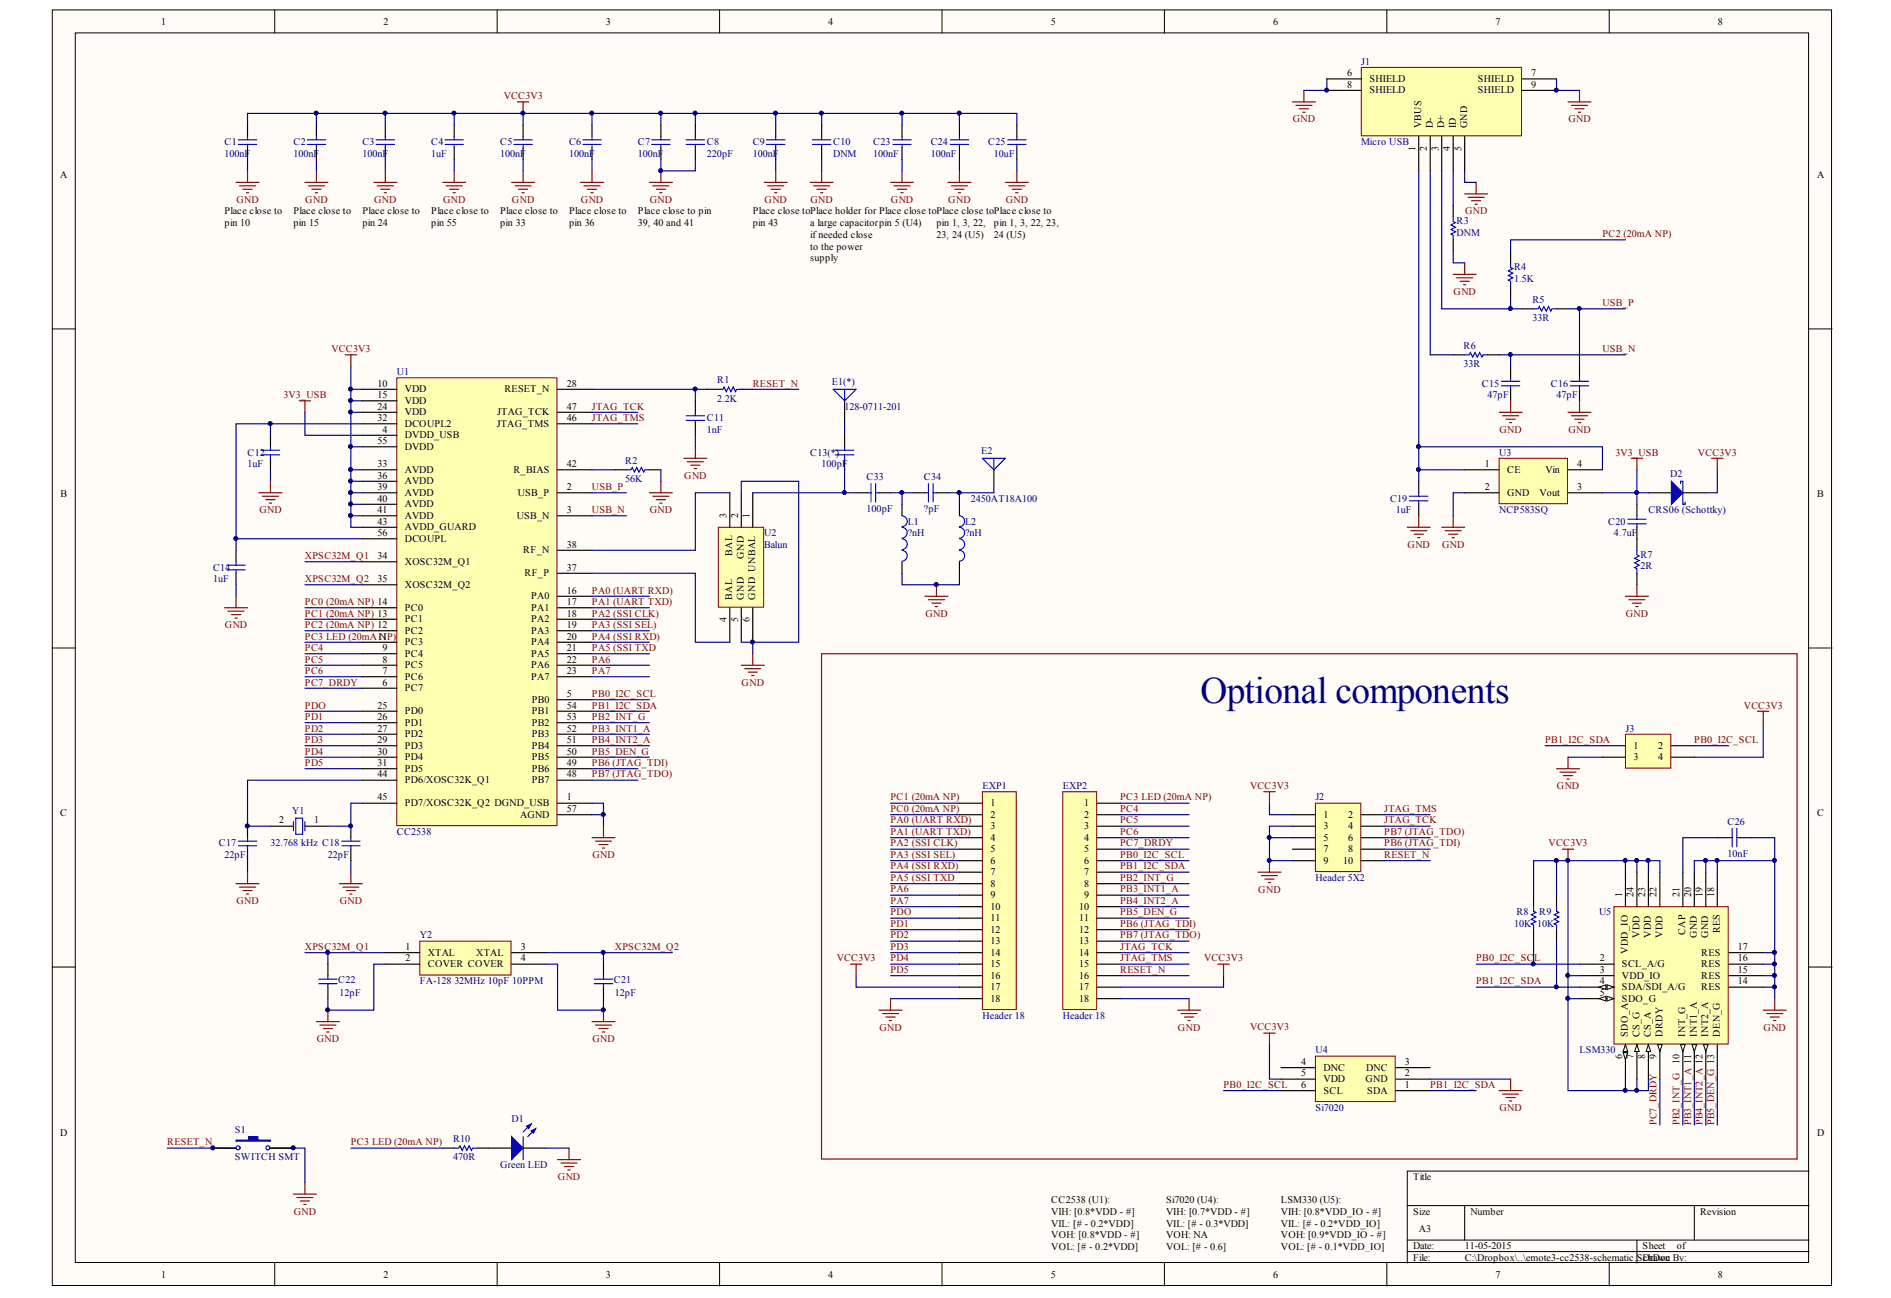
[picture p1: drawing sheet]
<svg xmlns="http://www.w3.org/2000/svg" width="287mm" height="197mm" viewBox="0 0 287 197" stroke-linecap="round" stroke-linejoin="round" font-family="sans-serif">
<defs><g id="words">
<text font-size="5.7" fill="#000080" x="182.1" y="106.7">Optional components</text>
<g font-size="1.5">
<text x="24.4" y="3.7">1</text>
<text x="58.2" y="3.7">2</text>
<text x="91.9" y="3.7">3</text>
<text x="125.6" y="3.7">4</text>
<text x="159.4" y="3.7">5</text>
<text x="193.1" y="3.7">6</text>
<text x="226.8" y="3.7">7</text>
<text x="260.6" y="3.7">8</text>
<text x="204.3" y="11.6">6</text>
<text x="232.2" y="11.6">7</text>
<text x="204.3" y="13.3">8</text>
<text x="207.7" y="12.4">SHIELD</text>
<text x="207.7" y="14.2">SHIELD</text>
<text x="224.2" y="12.4">SHIELD</text>
<text x="224.2" y="14.2">SHIELD</text>
<text x="232.2" y="13.3">9</text>
<text x="214.7" y="22.8" transform="rotate(-90 214.7 22.8)">1</text>
<text x="215.6" y="19.5" transform="rotate(-90 215.6 19.5)">VBUS</text>
<text x="216.4" y="22.8" transform="rotate(-90 216.4 22.8)">2</text>
<text x="217.3" y="19.5" transform="rotate(-90 217.3 19.5)">D-</text>
<text x="218.2" y="22.8" transform="rotate(-90 218.2 22.8)">3</text>
<text x="219" y="19.5" transform="rotate(-90 219 19.5)">D+</text>
<text x="219.9" y="22.8" transform="rotate(-90 219.9 22.8)">4</text>
<text x="220.8" y="19.5" transform="rotate(-90 220.8 19.5)">ID</text>
<text x="221.7" y="22.8" transform="rotate(-90 221.7 22.8)">5</text>
<text x="222.5" y="19.5" transform="rotate(-90 222.5 19.5)">GND</text>
<text x="9.1" y="27.1">A</text>
<text x="275.6" y="27.1">A</text>
<text x="34.1" y="32.5">Place close to</text>
<text x="34.1" y="34.3">pin 10</text>
<text x="44.5" y="32.5">Place close to</text>
<text x="44.5" y="34.3">pin 15</text>
<text x="55" y="32.5">Place close to</text>
<text x="55" y="34.3">pin 24</text>
<text x="65.4" y="32.5">Place close to</text>
<text x="65.4" y="34.3">pin 55</text>
<text x="75.9" y="32.5">Place close to</text>
<text x="75.9" y="34.3">pin 33</text>
<text x="86.3" y="32.5">Place close to</text>
<text x="86.3" y="34.3">pin 36</text>
<text x="96.8" y="32.5">Place close to pin</text>
<text x="96.8" y="34.3">39, 40 and 41</text>
<text x="114.2" y="32.5">Place close toPlace holder for Place close toPlace close toPlace close to</text>
<text x="114.2" y="34.3">pin 43</text>
<text x="122.9" y="34.3">a large capacitorpin 5 (U4)</text>
<text x="142" y="34.3">pin 1, 3, 22,</text>
<text x="150.7" y="34.3">pin 1, 3, 22, 23,</text>
<text x="122.9" y="36.1">if needed close</text>
<text x="122.9" y="37.8">to the power</text>
<text x="122.9" y="39.6">supply</text>
<text x="142" y="36.1">23, 24 (U5)</text>
<text x="150.7" y="36.1">24 (U5)</text>
<text x="57.3" y="58.6">10</text>
<text x="61.4" y="59.5">VDD</text>
<text x="76.5" y="59.5">RESET_N</text>
<text x="86" y="58.6">28</text>
<text x="57.3" y="60.4">15</text>
<text x="57.3" y="62.1">24</text>
<text x="57.3" y="63.9">32</text>
<text x="58" y="65.6">4</text>
<text x="61.4" y="61.2">VDD</text>
<text x="61.4" y="63">VDD</text>
<text x="61.4" y="64.7">DCOUPL2</text>
<text x="75.3" y="64.7">JTAG_TMS</text>
<text x="75.4" y="63">JTAG_TCK</text>
<text x="86" y="63.9">46</text>
<text x="86" y="62.1">47</text>
<text x="57.3" y="70.8">33</text>
<text x="57.3" y="67.3">55</text>
<text x="61.4" y="66.5">DVDD_USB</text>
<text x="61.4" y="71.7">AVDD</text>
<text x="61.4" y="68.2">DVDD</text>
<text x="77.9" y="71.7">R_BIAS</text>
<text x="86" y="70.8">42</text>
<text x="225.2" y="70.8">1</text>
<text x="228.6" y="71.7">CE</text>
<text x="234.4" y="71.7">Vin</text>
<text x="239.2" y="70.8">4</text>
<text x="9.2" y="75.4">B</text>
<text x="57.3" y="72.6">36</text>
<text x="57.3" y="74.3">39</text>
<text x="57.3" y="76.1">40</text>
<text x="57.3" y="77.8">41</text>
<text x="61.4" y="73.5">AVDD</text>
<text x="61.4" y="75.2">AVDD</text>
<text x="61.4" y="76.9">AVDD</text>
<text x="78.5" y="75.2">USB_P</text>
<text x="86" y="74.3">2</text>
<text x="86" y="77.8">3</text>
<text x="225.2" y="74.3">2</text>
<text x="228.6" y="75.2">GND</text>
<text x="233.5" y="75.2">Vout</text>
<text x="239.2" y="74.3">3</text>
<text x="275.6" y="75.4">B</text>
<text x="57.3" y="79.6">43</text>
<text x="57.3" y="81.3">56</text>
<text x="61.4" y="78.7">AVDD</text>
<text x="61.4" y="80.4">AVDD_GUARD</text>
<text x="61.4" y="82.2">DCOUPL</text>
<text x="78.4" y="78.7">USB_N</text>
<text x="79.4" y="83.9">RF_N</text>
<text x="86" y="83">38</text>
<text x="110.2" y="78.6" transform="rotate(-90 110.2 78.6)">3</text>
<text x="111.9" y="78.6" transform="rotate(-90 111.9 78.6)">2</text>
<text x="113.7" y="78.6" transform="rotate(-90 113.7 78.6)">1</text>
<text x="57.3" y="84.8">34</text>
<text x="57.3" y="88.3">35</text>
<text x="61.4" y="85.7">XOSC32M_Q1</text>
<text x="61.4" y="89.1">XOSC32M_Q2</text>
<text x="79.5" y="87.4">RF_P</text>
<text x="86" y="86.5">37</text>
<text x="111.1" y="84.3" transform="rotate(-90 111.1 84.3)">BAL</text>
<text x="112.8" y="84.7" transform="rotate(-90 112.8 84.7)">GND</text>
<text x="61.4" y="94.4">PC1</text>
<text x="61.4" y="92.6">PC0</text>
<text x="80.6" y="90.9">PA0</text>
<text x="80.6" y="92.6">PA1</text>
<text x="80.6" y="94.4">PA2</text>
<text x="86" y="90">16</text>
<text x="86" y="91.8">17</text>
<text x="86" y="93.5">18</text>
<text x="86" y="95.2">19</text>
<text x="110.2" y="94.3" transform="rotate(-90 110.2 94.3)">4</text>
<text x="111.1" y="90.9" transform="rotate(-90 111.1 90.9)">BAL</text>
<text x="111.9" y="94.3" transform="rotate(-90 111.9 94.3)">5</text>
<text x="112.8" y="90.9" transform="rotate(-90 112.8 90.9)">GND</text>
<text x="113.7" y="94.3" transform="rotate(-90 113.7 94.3)">6</text>
<text x="114.5" y="90.9" transform="rotate(-90 114.5 90.9)">GND UNBAL</text>
<text x="58" y="100.5">8</text>
<text x="58" y="98.7">9</text>
<text x="61.4" y="101.3">PC5</text>
<text x="61.4" y="99.6">PC4</text>
<text x="61.4" y="97.9">PC3</text>
<text x="61.4" y="96.1">PC2</text>
<text x="80.6" y="96.1">PA3</text>
<text x="80.6" y="97.9">PA4</text>
<text x="80.6" y="99.6">PA5</text>
<text x="80.6" y="101.3">PA6</text>
<text x="86" y="97">20</text>
<text x="86" y="98.7">21</text>
<text x="86" y="100.5">22</text>
<text x="57.3" y="107.5">25</text>
<text x="58" y="104">6</text>
<text x="58" y="102.2">7</text>
<text x="61.4" y="104.8">PC7</text>
<text x="61.4" y="103.1">PC6</text>
<text x="80.6" y="103.1">PA7</text>
<text x="80.6" y="106.6">PB0</text>
<text x="86" y="105.7">5</text>
<text x="86" y="102.2">23</text>
<text x="86" y="107.5">54</text>
<text x="57.3" y="109.2">26</text>
<text x="57.3" y="110.9">27</text>
<text x="57.3" y="112.7">29</text>
<text x="61.4" y="108.3">PD0</text>
<text x="61.4" y="110.1">PD1</text>
<text x="61.4" y="111.8">PD2</text>
<text x="61.4" y="113.6">PD3</text>
<text x="80.6" y="113.6">PB4</text>
<text x="80.6" y="111.8">PB3</text>
<text x="80.6" y="110.1">PB2</text>
<text x="80.6" y="108.3">PB1</text>
<text x="86" y="112.7">51</text>
<text x="86" y="110.9">52</text>
<text x="86" y="109.2">53</text>
<text x="247.7" y="113.6">1</text>
<text x="251.5" y="113.6">2</text>
<text x="57.3" y="114.4">30</text>
<text x="57.3" y="116.2">31</text>
<text x="57.3" y="117.9">44</text>
<text x="61.4" y="115.3">PD4</text>
<text x="61.4" y="117">PD5</text>
<text x="61.4" y="118.8">PD6/XOSC32K_Q1</text>
<text x="80.6" y="118.8">PB7</text>
<text x="80.6" y="117">PB6</text>
<text x="80.6" y="115.3">PB5</text>
<text x="86" y="117.9">48</text>
<text x="86" y="116.2">49</text>
<text x="86" y="114.4">50</text>
<text x="247.7" y="115.3">3</text>
<text x="251.5" y="115.3">4</text>
<text x="9.1" y="123.8">C</text>
<text x="42.3" y="124.9">2</text>
<text x="47.6" y="124.9">1</text>
<text x="57.3" y="121.4">45</text>
<text x="61.4" y="122.3">PD7/XOSC32K_Q2 DGND_USB</text>
<text x="78.9" y="124">AGND</text>
<text x="86" y="121.4">1</text>
<text x="86" y="123.1">57</text>
<text x="150.2" y="122.3">1</text>
<text x="150.2" y="124">2</text>
<text x="150.2" y="125.8">3</text>
<text x="164.4" y="122.3">1</text>
<text x="164.4" y="124">2</text>
<text x="164.4" y="125.8">3</text>
<text x="200.7" y="124">1</text>
<text x="200.7" y="125.8">3</text>
<text x="204.5" y="124">2</text>
<text x="204.5" y="125.8">4</text>
<text x="275.6" y="123.8">C</text>
<text x="150.2" y="127.5">4</text>
<text x="150.2" y="129.2">5</text>
<text x="150.2" y="131">6</text>
<text x="164.4" y="127.5">4</text>
<text x="164.4" y="129.2">5</text>
<text x="164.4" y="131">6</text>
<text x="200.7" y="127.5">5</text>
<text x="200.7" y="129.2">7</text>
<text x="200.7" y="131">9</text>
<text x="203.7" y="131">10</text>
<text x="204.5" y="127.5">6</text>
<text x="204.5" y="129.2">8</text>
<text x="150.2" y="132.7">7</text>
<text x="150.2" y="134.5">8</text>
<text x="150.2" y="136.2">9</text>
<text x="150.2" y="138">10</text>
<text x="163.7" y="138">10</text>
<text x="164.4" y="132.7">7</text>
<text x="164.4" y="134.5">8</text>
<text x="164.4" y="136.2">9</text>
<text x="246" y="136.1" transform="rotate(-90 246 136.1)">1</text>
<text x="247.8" y="136.1" transform="rotate(-90 247.8 136.1)">24</text>
<text x="249.5" y="136.1" transform="rotate(-90 249.5 136.1)">23</text>
<text x="251.3" y="136.1" transform="rotate(-90 251.3 136.1)">22</text>
<text x="254.7" y="136.1" transform="rotate(-90 254.7 136.1)">21</text>
<text x="256.5" y="136.1" transform="rotate(-90 256.5 136.1)">20</text>
<text x="258.2" y="136.1" transform="rotate(-90 258.2 136.1)">19</text>
<text x="260" y="136.1" transform="rotate(-90 260 136.1)">18</text>
<text x="150.2" y="139.7">11</text>
<text x="150.2" y="141.5">12</text>
<text x="150.2" y="143.2">13</text>
<text x="163.7" y="139.7">11</text>
<text x="163.7" y="141.5">12</text>
<text x="163.7" y="143.2">13</text>
<text x="248.6" y="142.3" transform="rotate(-90 248.6 142.3)">VDD</text>
<text x="250.4" y="142.3" transform="rotate(-90 250.4 142.3)">VDD</text>
<text x="252.1" y="142.3" transform="rotate(-90 252.1 142.3)">VDD</text>
<text x="255.6" y="141.8" transform="rotate(-90 255.6 141.8)">CAP</text>
<text x="257.4" y="142.3" transform="rotate(-90 257.4 142.3)">GND</text>
<text x="259.1" y="142.3" transform="rotate(-90 259.1 142.3)">GND</text>
<text x="260.8" y="141.5" transform="rotate(-90 260.8 141.5)">RES</text>
<text x="61.5" y="144.1">1</text>
<text x="61.5" y="145.8">2</text>
<text x="64.9" y="144.9">XTAL</text>
<text x="64.9" y="146.7">COVER COVER</text>
<text x="72.2" y="144.9">XTAL</text>
<text x="79" y="144.1">3</text>
<text x="79" y="145.8">4</text>
<text x="150.2" y="144.9">14</text>
<text x="150.2" y="146.7">15</text>
<text x="150.2" y="148.4">16</text>
<text x="163.7" y="144.9">14</text>
<text x="163.7" y="146.7">15</text>
<text x="163.7" y="148.4">16</text>
<text x="242.6" y="145.8">2</text>
<text x="242.6" y="147.6">3</text>
<text x="242.6" y="149.3">4</text>
<text x="246" y="146.7">SCL_A/G</text>
<text x="246" y="148.4">VDD_IO</text>
<text x="246.9" y="144.7" transform="rotate(-90 246.9 144.7)">VDD_IO</text>
<text x="258" y="146.7">RES</text>
<text x="258" y="148.4">RES</text>
<text x="258" y="144.9">RES</text>
<text x="263.6" y="145.8">16</text>
<text x="263.6" y="149.3">14</text>
<text x="263.6" y="147.6">15</text>
<text x="263.6" y="144.1">17</text>
<text x="150.2" y="150.2">17</text>
<text x="150.2" y="151.9">18</text>
<text x="163.7" y="150.2">17</text>
<text x="163.7" y="151.9">18</text>
<text x="242.6" y="151">5</text>
<text x="246" y="150.2">SDA/SDI_A/G</text>
<text x="246" y="151.9">SDO_G</text>
<text x="258" y="150.2">RES</text>
<text x="197.3" y="161.5">4</text>
<text x="213.1" y="161.5">3</text>
<text x="246" y="160.6" transform="rotate(-90 246 160.6)">6</text>
<text x="246.9" y="157.2" transform="rotate(-90 246.9 157.2)">SDO_A</text>
<text x="247.8" y="160.6" transform="rotate(-90 247.8 160.6)">7</text>
<text x="248.6" y="157.2" transform="rotate(-90 248.6 157.2)">CS_G</text>
<text x="249.5" y="160.6" transform="rotate(-90 249.5 160.6)">8</text>
<text x="250.4" y="157.2" transform="rotate(-90 250.4 157.2)">CS_A</text>
<text x="251.3" y="160.6" transform="rotate(-90 251.3 160.6)">9</text>
<text x="252.1" y="157.2" transform="rotate(-90 252.1 157.2)">DRDY</text>
<text x="254.7" y="161.3" transform="rotate(-90 254.7 161.3)">10</text>
<text x="255.6" y="157.2" transform="rotate(-90 255.6 157.2)">INT_G</text>
<text x="257.4" y="157.2" transform="rotate(-90 257.4 157.2)">INT1_A</text>
<text x="259.1" y="157.2" transform="rotate(-90 259.1 157.2)">INT2_A</text>
<text x="260.8" y="157.2" transform="rotate(-90 260.8 157.2)">DEN_G</text>
<text x="197.3" y="163.2">5</text>
<text x="197.3" y="165">6</text>
<text x="200.7" y="162.4">DNC</text>
<text x="200.7" y="164.1">VDD</text>
<text x="200.7" y="165.9">SCL</text>
<text x="207.1" y="164.1">GND</text>
<text x="207.2" y="162.4">DNC</text>
<text x="207.4" y="165.9">SDA</text>
<text x="213.1" y="163.2">2</text>
<text x="213.1" y="165">1</text>
<text x="9.1" y="172.2">D</text>
<text x="275.6" y="172.2">D</text>
<text x="214.3" y="179">Title</text>
<text x="159.5" y="182.5">CC2538 (U1):</text>
<text x="159.5" y="184.2">VIH: [0.8*VDD - #]</text>
<text x="176.9" y="182.5">Si7020 (U4):</text>
<text x="176.9" y="184.2">VIH: [0.7*VDD - #]</text>
<text x="194.3" y="182.5">LSM330 (U5):</text>
<text x="194.3" y="184.2">VIH: [0.8*VDD_IO - #]</text>
<text x="214.3" y="184.2">Size</text>
<text x="223" y="184.2">Number</text>
<text x="257.8" y="184.2">Revision</text>
<text x="159.5" y="186">VIL: [# - 0.2*VDD]</text>
<text x="159.5" y="187.8">VOH: [0.8*VDD - #]</text>
<text x="159.5" y="189.6">VOL: [# - 0.2*VDD]</text>
<text x="176.9" y="186">VIL: [# - 0.3*VDD]</text>
<text x="176.9" y="187.8">VOH: NA</text>
<text x="176.9" y="189.6">VOL: [# - 0.6]</text>
<text x="194.3" y="186">VIL: [# - 0.2*VDD_IO]</text>
<text x="194.3" y="187.8">VOH: [0.9*VDD_IO - #]</text>
<text x="194.3" y="189.6">VOL: [# - 0.1*VDD_IO]</text>
<text x="214.3" y="189.4">Date:</text>
<text x="214.3" y="191.2">File:</text>
<text x="215.2" y="186.8">A3</text>
<text x="222.1" y="189.4">11-05-2015</text>
<text x="222.1" y="191.2">C:\Dropbox\..\emote3-cc2538-schematic.SDrawn</text>
<text x="249.1" y="189.4">Sheet</text>
<text x="249.2" y="191.2">chDoc By:</text>
<text x="254.3" y="189.4">of</text>
<text x="24.4" y="193.8">1</text>
<text x="58.2" y="193.8">2</text>
<text x="91.9" y="193.8">3</text>
<text x="125.6" y="193.8">4</text>
<text x="159.4" y="193.8">5</text>
<text x="193.1" y="193.8">6</text>
<text x="226.8" y="193.8">7</text>
<text x="260.6" y="193.8">8</text>
</g>
<g font-size="1.5" fill="#000080">
<text x="206.5" y="9.8">J1</text>
<text x="34.1" y="22">C1</text>
<text x="34.1" y="23.8">100nF</text>
<text x="44.5" y="22">C2</text>
<text x="44.5" y="23.8">100nF</text>
<text x="55" y="22">C3</text>
<text x="55" y="23.8">100nF</text>
<text x="65.4" y="22">C4</text>
<text x="65.4" y="23.8">1uF</text>
<text x="75.9" y="22">C5</text>
<text x="75.9" y="23.8">100nF</text>
<text x="86.3" y="22">C6</text>
<text x="86.3" y="23.8">100nF</text>
<text x="96.8" y="22">C7</text>
<text x="96.8" y="23.8">100nF</text>
<text x="107.2" y="22">C8</text>
<text x="107.2" y="23.8">220pF</text>
<text x="114.2" y="22">C9</text>
<text x="114.2" y="23.8">100nF</text>
<text x="126.4" y="22">C10</text>
<text x="126.4" y="23.8">DNM</text>
<text x="132.5" y="22">C23</text>
<text x="132.5" y="23.8">100nF</text>
<text x="141.2" y="22">C24</text>
<text x="141.2" y="23.8">100nF</text>
<text x="149.9" y="22">C25</text>
<text x="150.7" y="23.8">10uF</text>
<text x="206.5" y="22">Micro USB</text>
<text x="220.9" y="34">R3</text>
<text x="220.9" y="35.8">DNM</text>
<text x="229.6" y="41">R4</text>
<text x="229.6" y="42.8">1.5K</text>
<text x="232.4" y="45.9">R5</text>
<text x="222" y="52.9">R6</text>
<text x="232.4" y="48.7">33R</text>
<text x="60.2" y="56.9">U1</text>
<text x="108.8" y="58.1">R1</text>
<text x="126.2" y="58.5">E1(*)</text>
<text x="222" y="55.7">33R</text>
<text x="224.8" y="58.6">C15</text>
<text x="235.2" y="58.6">C16</text>
<text x="107.2" y="63.9">C11</text>
<text x="107.2" y="65.6">1nF</text>
<text x="108.8" y="60.9">2.2K</text>
<text x="128.1" y="62.1">128-0711-201</text>
<text x="225.6" y="60.4">47pF</text>
<text x="236.1" y="60.4">47pF</text>
<text x="37.5" y="69.1">C12</text>
<text x="37.5" y="70.8">1uF</text>
<text x="94.8" y="70.3">R2</text>
<text x="122.9" y="69.1">C13(*)</text>
<text x="124.6" y="70.8">100pF</text>
<text x="148.8" y="68.9">E2</text>
<text x="227.4" y="69.1">U3</text>
<text x="94.8" y="73.1">56K</text>
<text x="131.4" y="72.8">C33</text>
<text x="131.4" y="77.6">100pF</text>
<text x="140.1" y="72.8">C34</text>
<text x="140.1" y="77.6">?pF</text>
<text x="147.3" y="76.1">2450AT18A100</text>
<text x="210.8" y="76.1">C19</text>
<text x="211.7" y="77.8">1uF</text>
<text x="227.4" y="77.8">NCP583SQ</text>
<text x="250" y="77.8">CRS06 (Schottky)</text>
<text x="253.3" y="72.4">D2</text>
<text x="115.9" y="81.3">U2</text>
<text x="115.9" y="83">Balun</text>
<text x="137.7" y="79.6">L1</text>
<text x="137.7" y="81.3">?nH</text>
<text x="146.4" y="79.6">L2</text>
<text x="146.4" y="81.3">?nH</text>
<text x="243.9" y="79.6">C20</text>
<text x="244.8" y="81.3">4.7uF</text>
<text x="32.3" y="86.5">C14</text>
<text x="32.3" y="88.3">1uF</text>
<text x="248.8" y="84.6">R7</text>
<text x="248.8" y="86.4">2R</text>
<text x="246.5" y="110.9">J3</text>
<text x="149" y="119.7">EXP1</text>
<text x="161.2" y="119.7">EXP2</text>
<text x="44.3" y="123.5">Y1</text>
<text x="199.5" y="121.4">J2</text>
<text x="262" y="125.1">C26</text>
<text x="33.2" y="128.4">C17</text>
<text x="34.1" y="130.1">22pF</text>
<text x="41" y="128.4">32.768 kHz C18</text>
<text x="49.7" y="130.1">22pF</text>
<text x="60.2" y="126.6">CC2538</text>
<text x="262" y="129.9">10nF</text>
<text x="199.5" y="133.6">Header 5X2</text>
<text x="63.7" y="142.3">Y2</text>
<text x="229.6" y="140.6">10K 10K</text>
<text x="230" y="138.8">R8</text>
<text x="233.5" y="138.8">R9</text>
<text x="242.5" y="138.8">U5</text>
<text x="51.3" y="149.1">C22</text>
<text x="63.7" y="149.3">FA-128</text>
<text x="68.9" y="149.3">32MHz 10pF 10PPM</text>
<text x="93.1" y="149.1">C21</text>
<text x="51.5" y="151">12pF</text>
<text x="93.3" y="151">12pF</text>
<text x="149" y="154.5">Header 18</text>
<text x="161.2" y="154.5">Header 18</text>
<text x="199.5" y="159.8">U4</text>
<text x="239.6" y="159.8">LSM330</text>
<text x="35.6" y="171.8">S1</text>
<text x="68.7" y="173.2">R10</text>
<text x="77.6" y="170.2">D1</text>
<text x="199.5" y="168.5">Si7020</text>
<text x="35.6" y="176">SWITCH SMT</text>
<text x="68.7" y="176">470R</text>
<text x="75.9" y="177.2">Green LED</text>
</g>
<g font-size="1.5" fill="#800000">
<text x="76.4" y="15">VCC3V3</text>
<text x="196.1" y="18.6">GND</text>
<text x="237.9" y="18.6">GND</text>
<text x="35.9" y="30.8">GND</text>
<text x="46.3" y="30.8">GND</text>
<text x="56.8" y="30.8">GND</text>
<text x="67.2" y="30.8">GND</text>
<text x="77.6" y="30.8">GND</text>
<text x="88.1" y="30.8">GND</text>
<text x="98.5" y="30.8">GND</text>
<text x="116" y="30.8">GND</text>
<text x="122.9" y="30.8">GND</text>
<text x="135.1" y="30.8">GND</text>
<text x="143.8" y="30.8">GND</text>
<text x="152.5" y="30.8">GND</text>
<text x="222.2" y="32.5">GND</text>
<text x="243" y="36">PC2 (20mA NP)</text>
<text x="220.5" y="44.7">GND</text>
<text x="243" y="46.4">USB_P</text>
<text x="50.3" y="53.4">VCC3V3</text>
<text x="243" y="53.4">USB_N</text>
<text x="114.2" y="58.6">RESET_N</text>
<text x="43" y="60.4">3V3_USB</text>
<text x="89.8" y="62.1">JTAG_TCK</text>
<text x="89.8" y="63.9">JTAG_TMS</text>
<text x="227.4" y="65.6">GND</text>
<text x="237.9" y="65.6">GND</text>
<text x="245" y="69.1">3V3_USB</text>
<text x="257.5" y="69.1">VCC3V3</text>
<text x="39.3" y="77.8">GND</text>
<text x="89.8" y="77.8">USB_N</text>
<text x="89.8" y="74.3">USB_P</text>
<text x="98.5" y="77.8">GND</text>
<text x="103.8" y="72.6">GND</text>
<text x="213.5" y="83.1">GND</text>
<text x="218.7" y="83.1">GND</text>
<text x="46.2" y="84.8">XPSC32M_Q1</text>
<text x="46.2" y="88.3">XPSC32M_Q2</text>
<text x="34.1" y="95.3">GND</text>
<text x="46.2" y="91.8">PC0 (20mA NP) 14</text>
<text x="46.2" y="93.5">PC1 (20mA NP) 13</text>
<text x="46.2" y="95.2">PC2 (20mA NP) 12</text>
<text x="89.8" y="93.5">PA2 (SSI CLK)</text>
<text x="89.8" y="95.2">PA3 (SSI SEL)</text>
<text x="89.8" y="90">PA0 (UART RXD)</text>
<text x="89.8" y="91.8">PA1 (UART TXD)</text>
<text x="140.3" y="93.5">GND</text>
<text x="246.6" y="93.5">GND</text>
<text x="46.2" y="100.5">PC5</text>
<text x="46.2" y="97">PC3 LED (20mA11</text>
<text x="46.2" y="98.7">PC4</text>
<text x="57.6" y="97">NP)</text>
<text x="89.8" y="97">PA4 (SSI RXD)</text>
<text x="89.8" y="98.7">PA5 (SSI TXD</text>
<text x="89.8" y="100.5">PA6</text>
<text x="46.2" y="104">PC7_DRDY</text>
<text x="46.2" y="107.5">PDO</text>
<text x="46.2" y="102.2">PC6</text>
<text x="89.8" y="102.2">PA7</text>
<text x="89.8" y="105.7">PB0_I2C_SCL</text>
<text x="89.8" y="107.5">PB1_I2C_SDA</text>
<text x="112.5" y="104">GND</text>
<text x="264.5" y="107.5">VCC3V3</text>
<text x="46.2" y="109.2">PD1</text>
<text x="46.2" y="110.9">PD2</text>
<text x="46.2" y="112.7">PD3</text>
<text x="89.8" y="112.7">PB4_INT2_A</text>
<text x="89.8" y="110.9">PB3_INT1_A</text>
<text x="89.8" y="109.2">PB2_INT_G</text>
<text x="234.3" y="112.7">PB1_I2C_SDA</text>
<text x="257" y="112.7">PB0_I2C_SCL</text>
<text x="46.2" y="114.4">PD4</text>
<text x="46.2" y="116.2">PD5</text>
<text x="89.8" y="114.4">PB5_DEN_G</text>
<text x="89.8" y="116.2">PB6 (JTAG_TDI)</text>
<text x="89.8" y="117.9">PB7 (JTAG_TDO)</text>
<text x="189.6" y="119.7">VCC3V3</text>
<text x="236.1" y="119.7">GND</text>
<text x="135.1" y="123.1">PC0 (20mA NP)</text>
<text x="135.1" y="124.9">PA0 (UART RXD)</text>
<text x="135.1" y="121.4">PC1 (20mA NP)</text>
<text x="169.9" y="123.1">PC4</text>
<text x="169.9" y="121.4">PC3 LED (20mA NP)</text>
<text x="169.9" y="124.9">PC5</text>
<text x="210" y="123.1">JTAG_TMS</text>
<text x="210" y="124.9">JTAG_TCK</text>
<text x="89.8" y="130.2">GND</text>
<text x="135.1" y="126.6">PA1 (UART TXD)</text>
<text x="135.1" y="128.4">PA2 (SSI CLK)</text>
<text x="135.1" y="130.1">PA3 (SSI SEL)</text>
<text x="135.1" y="131.9">PA4 (SSI RXD)</text>
<text x="169.9" y="128.4">PC7_DRDY</text>
<text x="169.9" y="130.1">PB0_I2C_SCL</text>
<text x="169.9" y="131.9">PB1_I2C_SDA</text>
<text x="169.9" y="126.6">PC6</text>
<text x="210" y="128.4">PB6 (JTAG_TDI)</text>
<text x="210" y="130.1">RESET_N</text>
<text x="210" y="126.6">PB7 (JTAG_TDO)</text>
<text x="234.9" y="128.4">VCC3V3</text>
<text x="35.9" y="137.1">GND</text>
<text x="51.5" y="137.1">GND</text>
<text x="135.1" y="137.1">PA7</text>
<text x="135.1" y="135.3">PA6</text>
<text x="135.1" y="133.6">PA5 (SSI TXD</text>
<text x="169.9" y="137.1">PB4_INT2_A</text>
<text x="169.9" y="135.3">PB3_INT1_A</text>
<text x="169.9" y="133.6">PB2_INT_G</text>
<text x="190.9" y="135.4">GND</text>
<text x="135.1" y="138.8">PDO</text>
<text x="135.1" y="140.6">PD1</text>
<text x="135.1" y="142.3">PD2</text>
<text x="169.9" y="138.8">PB5_DEN_G</text>
<text x="169.9" y="142.3">PB7 (JTAG_TDO)</text>
<text x="169.9" y="140.6">PB6 (JTAG_TDI)</text>
<text x="46.2" y="144.1">XPSC32M_Q1</text>
<text x="93.3" y="144.1">XPSC32M_Q2</text>
<text x="126.9" y="145.8">VCC3V3</text>
<text x="135.1" y="144.1">PD3</text>
<text x="135.1" y="145.8">PD4</text>
<text x="135.1" y="147.6">PD5</text>
<text x="169.9" y="144.1">JTAG_TCK</text>
<text x="169.9" y="145.8">JTAG_TMS</text>
<text x="169.9" y="147.6">RESET_N</text>
<text x="182.6" y="145.8">VCC3V3</text>
<text x="223.9" y="145.8">PB0_I2C_SC</text>
<text x="223.9" y="149.3">PB1_I2C_SDA</text>
<text x="232.7" y="145.8">L</text>
<text x="48" y="158">GND</text>
<text x="89.8" y="158">GND</text>
<text x="133.4" y="156.3">GND</text>
<text x="178.7" y="156.3">GND</text>
<text x="189.6" y="156.3">VCC3V3</text>
<text x="267.5" y="156.3">GND</text>
<text x="185.6" y="165">PB0_I2C_SCL</text>
<text x="216.9" y="165">PB1_I2C_SDA</text>
<text x="25.4" y="173.7">RESET_N</text>
<text x="53.2" y="173.7">PC3 LED (20mA NP)</text>
<text x="227.4" y="168.5">GND</text>
<text x="251.3" y="170.6" transform="rotate(-90 251.3 170.6)">PC7_DRDY</text>
<text x="254.7" y="170.6" transform="rotate(-90 254.7 170.6)">PB2_INT_G</text>
<text x="256.5" y="170.6" transform="rotate(-90 256.5 170.6)">PB3_INT1_A 11</text>
<text x="258.2" y="170.6" transform="rotate(-90 258.2 170.6)">PB4_INT2_A 12</text>
<text x="260" y="170.6" transform="rotate(-90 260 170.6)">PB5_DEN_G 13</text>
<text x="84.6" y="179">GND</text>
<text x="44.6" y="184.2">GND</text>
</g>
</g></defs>
<g fill="#fffcf8" stroke="#000" stroke-width=".15">
<path d="M7.9 1.5h269.9v193.5h-269.9z"/>
<path d="M11.4 5h262.9v186.5h-262.9z"/>
</g>
<g fill="none" stroke="#000" stroke-width=".15">
<path d="M41.7 1.5v3.5M75.4 1.5v3.5M109.1 1.5v3.5M142.9 1.5v3.5M176.6 1.5v3.5M210.3 1.5v3.5M244.1 1.5v3.5M7.9 49.9h3.5M274.4 49.9h3.5M7.9 98.3h3.5M274.4 98.3h3.5M7.9 146.7h3.5"/>
<path d="M274.4 146.7h3.5M274.4 177.6h-61v14M41.7 191.6v3.4M75.4 191.6v3.4M109.1 191.6v3.4M142.9 191.6v3.4M176.6 191.6v3.4M210.3 191.6v3.4M213.4 182.8h61M213.4 188.1h61M213.4 189.8h61M222.1 182.8v5.3"/>
<path d="M244.1 191.6v3.4M248.3 188.1v3.5M257 182.8v5.3"/>
</g>
<path d="M63.7 142.7h13.8v5.2h-13.8z" fill="#ffffb0" stroke="#800000" stroke-width=".15"/>
<path d="M58.4 144.5h5.3M58.4 146.2h5.3M77.6 144.5h5.2M77.6 146.2h5.2M91.5 146.2v1.8M91.5 149.7v1.8" fill="none" stroke="#000" stroke-width=".17"/>
<g fill="none" stroke="#800000" stroke-width=".17">
<path d="M236.1 116.6h3.5M236.6 117.1h2.4M237.1 117.6h1.4M237.6 118.1h.4M237.8 114.8v1.8M48 154.9h3.5M48.5 155.5h2.5M49 156h1.4M49.6 156.5h.3M49.7 153.2v1.7M89.8 154.9h3.5M90.3 155.5h2.4"/>
<path d="M90.8 156h1.4M91.4 156.5h.3M91.5 153.2v1.7"/>
</g>
<path d="M90.1 149.2h2.8M90.1 148.5h2.8M91.5 148v.5M91.5 149.2v.5" fill="none" stroke="#00f" stroke-width=".17"/>
<path d="M234.3 113.1h8.7M237.8 114.8h5.2" fill="none" stroke="#000080" stroke-width=".17"/>
<path d="M246.5 111.3h6.9v5.2h-6.9z" fill="#ffffb0" stroke="#800000" stroke-width=".15"/>
<path d="M243 113.1h3.5M243 114.8h3.5M253.5 113.1h3.5M253.5 114.8h3.5" fill="none" stroke="#000" stroke-width=".17"/>
<path d="M257 113.1h5.2M267.4 109.6v5.2h-10.4" fill="none" stroke="#000080" stroke-width=".17"/>
<path d="M199.5 121.8h6.9v10.4h-6.9z" fill="#ffffb0" stroke="#800000" stroke-width=".15"/>
<g fill="none" stroke="#000" stroke-width=".17">
<path d="M105.5 60.8v1.7M105.5 64.3v1.7M150.7 71.2v3.5M37.5 125.3v1.7M37.5 128.8v1.7M41 125.3h3.5M46.2 125.3h3.5M196 123.6h3.5M196 125.3h3.5M196 127h3.5M196 128.8h3.5M196 130.5h3.5"/>
<path d="M206.5 123.6h3.5M206.5 125.3h3.5M206.5 127h3.5M206.5 128.8h3.5M206.5 130.5h3.5"/>
</g>
<g fill="none" stroke="#000080" stroke-width=".17">
<path d="M89.8 59h17.4M114.2 59h6.9M89.8 74.7h5.2M89.8 78.2h5.2M89.8 71.2h3.5M89.8 62.5h7M89.8 64.3h7M46.2 85.2h8.8M46.2 88.7h8.8M46.2 92.2h8.8M46.2 99.1h8.8M46.2 97.4h8.8"/>
<path d="M46.2 95.7h8.8M46.2 93.9h8.8M89.8 92.2h8.7M89.8 99.1h8.7M89.8 97.4h8.7M89.8 95.7h8.7M89.8 93.9h8.7M89.8 90.4h8.7M46.2 109.6h8.8M46.2 111.3h8.8M46.2 100.9h8.8M46.2 102.6h8.8"/>
<path d="M46.2 104.4h8.8M46.2 116.6h8.8M46.2 113.1h8.8M46.2 114.8h8.8M46.2 107.9h8.8M55 118.3h-17.5v7h3.5M89.8 109.6h8.7M89.8 111.3h8.7M89.8 118.3h7M89.8 100.9h8.7M89.8 102.6h8.7M89.8 116.6h7"/>
<path d="M89.8 113.1h8.7M89.8 114.8h8.7M89.8 106.1h8.7M89.8 107.9h8.7M55 121.8h-1.8v3.5h-3.5M135.1 127h10.4M135.1 128.8h10.4M135.1 123.6h10.4M135.1 125.3h10.4M135.1 130.5h10.4M135.1 121.8h10.4M135.1 134h10.4"/>
<path d="M135.1 135.8h10.4M135.1 137.5h10.4M135.1 139.2h10.4M135.1 132.3h10.4M169.9 127h10.4M169.9 128.8h10.4M169.9 123.6h10.4M169.9 125.3h10.4M169.9 130.5h10.4M169.9 121.8h10.4M169.9 134h10.4M169.9 135.8h10.4"/>
<path d="M169.9 137.5h10.4M169.9 139.2h10.4M169.9 132.3h10.4M192.5 121.8v1.8h3.5M192.5 127h3.5M196 125.3h-3.5v5.2h3.5M210 127h6.9M210 128.8h6.9M210 123.6h6.9M210 125.3h6.9M210 130.5h6.9M129.8 148v1.7h15.7"/>
<path d="M135.1 148h10.4M135.1 146.2h10.4M135.1 141h10.4M135.1 142.7h10.4M135.1 144.5h10.4M169.9 146.2h10.4M169.9 141h10.4M169.9 142.7h10.4M169.9 144.5h10.4M185.6 148v1.7h-15.7M25.4 174.1h6.9M44.5 174.1h1.7v5.2"/>
</g>
<g fill="none" stroke="#800000" stroke-width=".17">
<path d="M98.5 74.7h3.5M99 75.3h2.5M99.5 75.8h1.4M100.1 76.3h.3M100.2 73v1.7M103.7 69.5h3.5M104.2 70h2.5M104.8 70.5h1.4M105.3 71.1h.3M105.5 67.8v1.7M34.1 92.2h3.4M34.6 92.7h2.4"/>
<path d="M35.1 93.2h1.4M35.6 93.7h.4M35.8 90.4v1.8M124.6 99.1h148v76.7h-148zM35.8 134h3.5M36.3 134.5h2.5M36.8 135.1h1.4M37.4 135.6h.3M37.5 132.3v1.7M51.5 134h3.5M52 134.5h2.4M52.5 135.1h1.4"/>
<path d="M53 135.6h.4M53.2 132.3v1.7M89.8 127h3.5M90.3 127.6h2.4M90.8 128.1h1.4M91.4 128.6h.3M91.5 125.3v1.7M190.8 132.3h3.5M191.3 132.8h2.5M191.8 133.3h1.4M192.4 133.8h.3M192.5 130.5v1.8"/>
<path d="M133.3 153.2h3.5M133.9 153.7h2.4M134.4 154.2h1.4M134.9 154.8h.3M135.1 151.5v1.7M178.6 153.2h3.5M179.1 153.7h2.5M179.7 154.2h1.3M180.2 154.8h.3M180.3 151.5v1.7M46.2 179.3v1.8M44.5 181.1h3.5"/>
<path d="M45 181.6h2.5M45.6 182.1h1.3M46.1 182.7h.3"/>
</g>
<g fill="none" stroke="#00f" stroke-width=".17">
<path d="M104.1 63.8h2.8M104.1 63.1h2.8M105.5 62.5v.6M105.5 63.8v.5M149 69.5h3.5l-1.8 1.7zM150.7 69.5v1.7M36.1 128.3h2.8M36.1 127.6h2.8M37.5 127v.6M37.5 128.3v.5M44.5 124.6v1.4M44.9 124.1h1v2.4h-1z"/>
<path d="M46.2 124.6v1.4"/>
</g>
<path d="M108.9 80h6.9v12.1h-6.9z" fill="#ffffb0" stroke="#800000" stroke-width=".15"/>
<g fill="none" stroke="#000" stroke-width=".17">
<path d="M37.5 18.9v1.8M48 18.9v1.8M58.4 18.9v1.8M68.9 18.9v1.8M79.3 18.9v1.8M89.8 18.9v1.8M100.2 18.9v1.8M105.5 18.9v1.8M117.7 18.9v1.8M124.6 18.9v1.8M37.5 22.4v1.8M48 22.4v1.8"/>
<path d="M58.4 22.4v1.8M68.9 22.4v1.8M79.3 22.4v1.8M89.8 22.4v1.8M100.2 22.4v1.8M105.5 22.4v1.8M117.7 22.4v1.8M124.6 22.4v1.8M220.4 31.1v1.8M220.4 36.4v1.7M229.1 38.1v1.8M107.2 59h1.7"/>
<path d="M112.4 59h1.8M220.4 53.8h1.7M225.6 53.8h1.8M229.1 43.4v1.7M229.1 55.6v1.7M229.1 59v1.8M230.9 46.8h1.7M236.1 46.8h1.7M239.6 55.6v1.7M239.6 59v1.8M41 66v1.8M41 69.5v1.7"/>
<path d="M93.3 71.2h1.7M98.5 71.2h1.7M110.7 74.7v5.3M112.4 74.7v5.3M114.2 74.7v5.3M129.8 74.7h1.8M133.3 74.7h1.8M136.8 76.5v1.7M248.3 76.5v1.7M248.3 80v3.5M35.8 83.5v1.7M35.8 86.9v1.8"/>
<path d="M110.7 92.2v5.2M112.4 92.2v5.2M114.2 92.2v5.2M136.8 85.2v1.7M248.3 86.9v1.8M53.2 125.3v1.7M53.2 128.8v1.7M49.7 146.2v1.8M49.7 149.7v1.8"/>
</g>
<g fill="none" stroke="#000080" stroke-width=".17">
<path d="M201.2 12v1.7h-3.4M236.1 12v1.7h3.5M215.2 25.9v45.3h6.9M216.9 25.9v27.9h3.5M218.7 25.9v20.9h12.2M220.4 38.1v1.8h1.7M220.4 25.9v5.2M222.1 25.9v1.8h1.8M246.5 36.4h-17.4v1.7M53.2 55.6v24.4h1.8M53.2 59h1.8M105.5 59v1.8"/>
<path d="M227.4 53.8h1.7M229.1 45.1v1.7M237.8 46.8h1.8M246.5 53.8h-17.4v1.8M246.5 46.8h-6.9v8.8M41 64.3v1.7M46.2 62.5v3.5h8.8M53.2 60.8h1.8M53.2 62.5h1.8M53.2 67.8h1.8M53.2 71.2h1.8M53.2 73h1.8"/>
<path d="M53.2 74.7h1.8M53.2 76.5h1.8M53.2 78.2h1.8M55 64.3h-19.2v17.4h19.2M100.2 71.2v1.8M110.7 74.7h-5.2v8.8h-15.7M215.2 71.2v1.8M248.3 71.2v3.5h-5.3M35.8 81.7v1.8M89.8 86.9h15.7v10.5h5.2M46.2 144.5h12.2M49.7 144.5v1.7"/>
<path d="M58.4 146.2h-1.7v7h-7v-1.7M82.8 146.2h1.8v7h6.9v-1.7M82.8 144.5h19.2M91.5 144.5v1.7"/>
</g>
<g fill="none" stroke="#800000" stroke-width=".17">
<path d="M78.5 15.5h1.7M79.3 15.5v1.7M196 15.5h3.5M196.5 16h2.5M197.1 16.5h1.4M197.6 17h.3M197.8 13.7v1.8M237.8 15.5h3.5M238.3 16h2.5M238.9 16.5h1.4M239.4 17h.3M239.6 13.7v1.8"/>
<path d="M35.8 27.7h3.5M36.3 28.2h2.5M36.8 28.7h1.4M37.4 29.2h.3M37.5 25.9v1.8M46.2 27.7h3.5M46.8 28.2h2.4M47.3 28.7h1.4M47.8 29.2h.4M48 25.9v1.8M56.7 27.7h3.5M57.2 28.2h2.5"/>
<path d="M57.7 28.7h1.4M58.3 29.2h.3M58.4 25.9v1.8M67.1 27.7h3.5M67.7 28.2h2.4M68.2 28.7h1.4M68.7 29.2h.4M68.9 25.9v1.8M77.6 27.7h3.5M78.1 28.2h2.5M78.6 28.7h1.4M79.2 29.2h.3"/>
<path d="M79.3 25.9v1.8M88 27.7h3.5M88.6 28.2h2.4M89.1 28.7h1.4M89.6 29.2h.4M89.8 25.9v1.8M98.5 27.7h3.5M99 28.2h2.5M99.5 28.7h1.4M100.1 29.2h.3M100.2 25.9v1.8M115.9 27.7h3.5"/>
<path d="M116.4 28.2h2.5M117 28.7h1.4M117.5 29.2h.3M117.7 25.9v1.8M122.9 27.7h3.5M123.4 28.2h2.4M123.9 28.7h1.4M124.4 29.2h.4M124.6 25.9v1.8M222.1 29.4h3.5M222.1 39.9v1.7M222.7 29.9h2.4"/>
<path d="M223.2 30.4h1.4M223.7 31h.4M223.9 27.7v1.7M52.3 53.8h1.8M53.2 53.8v1.8M220.4 41.6h3.5M220.9 42.1h2.5M221.5 42.7h1.3M222 43.2h.3M39.3 74.7h3.5M39.8 75.3h2.4M40.3 75.8h1.4"/>
<path d="M40.9 76.3h.3M41 73v1.7M45.4 60.8h1.7M46.2 60.8v1.7M213.4 80h3.5M215.2 78.2v1.8M218.7 80h3.4M220.4 78.2v1.8M227.4 62.5h3.5M227.9 63.1h2.4M228.4 63.6h1.4M228.9 64.1h.4"/>
<path d="M229.1 60.8v1.7M237.8 62.5h3.5M238.3 63.1h2.5M238.9 63.6h1.4M239.4 64.1h.3M239.6 60.8v1.7M247.4 69.5h1.7M248.3 69.5v1.7M114.2 99.1v1.8M140.3 90.4h3.5M140.8 90.9h2.5M141.3 91.5h1.4"/>
<path d="M141.9 92h.3M142 88.7v1.7M214 80.5h2.4M214.5 81h1.4M215 81.5h.4M219.2 80.5h2.4M219.7 81h1.4M220.2 81.5h.4M246.5 90.4h3.5M247.1 90.9h2.4M247.6 91.5h1.4M248.1 92h.3"/>
<path d="M248.3 88.7v1.7M112.4 100.9h3.5M113 101.4h2.4M113.5 101.9h1.4M114 102.5h.3"/>
</g>
<g fill="none" stroke="#00f" stroke-width=".17">
<path d="M36.1 21.9h2.8M36.1 21.2h2.8M37.5 20.7v.5M37.5 21.9v.5M46.6 21.9h2.8M46.6 21.2h2.8M48 20.7v.5M48 21.9v.5M57 21.9h2.8M57 21.2h2.8M58.4 20.7v.5M58.4 21.9v.5"/>
<path d="M67.5 21.9h2.8M67.5 21.2h2.8M68.9 20.7v.5M68.9 21.9v.5M77.9 21.9h2.8M77.9 21.2h2.8M79.3 20.7v.5M79.3 21.9v.5M88.4 21.9h2.8M88.4 21.2h2.8M89.8 20.7v.5M89.8 21.9v.5"/>
<path d="M98.8 21.9h2.8M98.8 21.2h2.8M100.2 20.7v.5M100.2 21.9v.5M104.1 21.9h2.8M104.1 21.2h2.8M105.5 20.7v.5M105.5 21.9v.5M116.3 21.9h2.7M116.3 21.2h2.7M117.7 20.7v.5M117.7 21.9v.5"/>
<path d="M123.2 21.9h2.8M123.2 21.2h2.8M124.6 20.7v.5M124.6 21.9v.5M220.4 32.9v.7l.4 .2-.7 .3 .7 .4-.7 .3 .7 .4-.7 .3 .3 .2v.7M229.1 39.9v.7l.4 .1-.7 .4 .7 .3-.7 .4 .7 .3-.7 .4 .3 .2v.7M108.9 59h.7l.2-.3 .4 .7 .3-.7 .4 .7 .3-.7 .4 .7 .1-.4h.7M222.1 53.8h.7l.2-.3 .4 .7 .3-.7 .4 .7 .3-.7 .4 .7 .1-.4h.7M227.7 58.5h2.8M227.7 57.8h2.8M229.1 57.3v.5M229.1 58.5v.5"/>
<path d="M232.6 46.8h.7l.2-.3 .3 .7 .4-.7 .3 .7 .4-.7 .3 .7 .2-.4h.7M238.2 58.5h2.8M238.2 57.8h2.8M239.6 57.3v.5M239.6 58.5v.5M39.6 69h2.8M39.6 68.3h2.8M41 67.8v.5M41 69v.5M95 71.2h.7l.2-.3 .3 .7 .4-.7 .3 .7 .4-.7 .3 .7 .2-.4h.7M131.6 74.7h.5M132.1 73.3v2.8"/>
<path d="M132.8 73.3v2.8M132.8 74.7h.5M136.8 78.2a.83 .83 0 0 1 .8 .9 .83 .83 0 0 1-.8 .8M136.8 80a.83 .83 0 0 1 .8 .8 .83 .83 0 0 1-.8 .8M246.9 79.4h2.8M246.9 78.7h2.8M248.3 78.2v.5M248.3 79.4v.6M34.4 86.4h2.8M34.4 85.7h2.8M35.8 85.2v.5M35.8 86.4v.5"/>
<path d="M136.8 81.7a.83 .83 0 0 1 .8 .8 .83 .83 0 0 1-.8 .9M136.8 83.5a.83 .83 0 0 1 .8 .8 .83 .83 0 0 1-.8 .8M248.3 83.5v.6l.3 .2-.7 .4 .7 .3-.7 .4 .7 .3-.7 .4 .4 .1v.7M51.8 128.3h2.8M51.8 127.6h2.8M53.2 127v.6M53.2 128.3v.5M48.3 149.2h2.8M48.3 148.5h2.8M49.7 148v.5M49.7 149.2v.5"/>
</g>
<path d="M206.5 10.2h24.3v10.4h-24.3z" fill="#ffffb0" stroke="#800000" stroke-width=".15"/>
<g fill="none" stroke="#000" stroke-width=".17">
<path d="M136.8 18.9v1.8M201.2 12h5.3M201.2 13.7h5.3M230.9 12h5.2M230.9 13.7h5.2M136.8 22.4v1.8M215.2 20.7v5.2M216.9 20.7v5.2M218.7 20.7v5.2M220.4 20.7v5.2M222.1 20.7v5.2M232.6 135.8v1.7"/>
<path d="M232.6 141v1.7M32.3 174.1h3.5M41 174.1h3.5"/>
</g>
<path d="M35.8 172.9h1.9v-.5h1.4v.5h1.9v.2h-5.2z" fill-rule="evenodd" fill="#00f" stroke="#00f" stroke-width=".17"/>
<g fill="none" stroke="#00f" stroke-width=".17">
<path d="M135.4 21.9h2.8M135.4 21.2h2.8M136.8 20.7v.5M136.8 21.9v.5M232.6 137.5v.7l.3 .2-.7 .3 .7 .4-.7 .3 .7 .4-.7 .3 .4 .2v.7"/>
<circle cx="36.1" cy="174.1" r=".3"/>
<circle cx="40.6" cy="174.1" r=".3"/>
</g>
<path d="M135.1 27.7h3.5M135.6 28.2h2.4M136.1 28.7h1.4M136.6 29.2h.4M136.8 25.9v1.8M191.7 120.1h1.7M192.5 120.1v1.7M129 146.2h1.7M129.8 146.2v1.8M184.7 146.2h1.7M185.6 146.2v1.8" fill="none" stroke="#800000" stroke-width=".17"/>
<path d="M199.5 160.2h12.1v6.9h-12.1z" fill="#ffffb0" stroke="#800000" stroke-width=".15"/>
<path d="M194.3 161.9h5.2M194.3 163.7h5.2M194.3 165.4h5.2M211.7 161.9h5.2M211.7 163.7h5.2M211.7 165.4h5.2" fill="none" stroke="#000" stroke-width=".17"/>
<path d="M192.5 158.4v5.3h1.8M185.6 165.4h8.7M216.9 165.4h7M216.9 163.7h12.2" fill="none" stroke="#000080" stroke-width=".17"/>
<path d="M191.7 156.7h1.7M192.5 156.7v1.7M227.4 165.4h3.5M227.9 165.9h2.4M228.4 166.4h1.4M228.9 167h.4M229.1 163.7v1.7" fill="none" stroke="#800000" stroke-width=".17"/>
<path d="M244.8 137.5h17.3v20.8h-17.3z" fill="#ffffb0" stroke="#800000" stroke-width=".15"/>
<path d="M248.3 132.3v5.2M239.6 146.2h5.2M239.6 148h5.2M239.6 149.7h5.2M262.2 146.2h5.2" fill="none" stroke="#000" stroke-width=".17"/>
<g fill="#fffcf8" stroke="#000" stroke-width=".15">
<path d="M243.7 149.4l1.1 .3-1.1 .4z"/>
<path d="M242.5 149.7l1.1-.3v.7z"/>
</g>
<path d="M246.5 132.3v5.2M250 132.3v5.2M251.8 132.3v5.2M255.2 132.3v5.2M257 132.3v5.2M258.7 132.3v5.2M260.5 132.3v5.2M246.5 158.4v5.3" fill="none" stroke="#000" stroke-width=".17"/>
<g fill="#fffcf8" stroke="#000" stroke-width=".15">
<path d="M246.5 158.4l.4 1.1h-.7z"/>
<path d="M246.2 159.6h.7l-.4 1.1z"/>
</g>
<path d="M248.3 158.4v5.3" fill="none" stroke="#000" stroke-width=".17"/>
<path d="M248.3 158.4l.3 1.1h-.7z" fill="#fffcf8" stroke="#000" stroke-width=".15"/>
<path d="M250 158.4v5.3" fill="none" stroke="#000" stroke-width=".17"/>
<path d="M250 158.4l.4 1.1h-.7z" fill="#fffcf8" stroke="#000" stroke-width=".15"/>
<path d="M251.8 158.4v5.3" fill="none" stroke="#000" stroke-width=".17"/>
<path d="M251.4 158.4h.7l-.3 1.1z" fill="#fffcf8" stroke="#000" stroke-width=".15"/>
<path d="M255.2 158.4v5.3" fill="none" stroke="#000" stroke-width=".17"/>
<path d="M254.9 158.4h.7l-.4 1.1z" fill="#fffcf8" stroke="#000" stroke-width=".15"/>
<path d="M257 158.4v5.3" fill="none" stroke="#000" stroke-width=".17"/>
<path d="M256.6 158.4h.7l-.3 1.1z" fill="#fffcf8" stroke="#000" stroke-width=".15"/>
<path d="M258.7 158.4v5.3" fill="none" stroke="#000" stroke-width=".17"/>
<path d="M258.4 158.4h.7l-.4 1.1z" fill="#fffcf8" stroke="#000" stroke-width=".15"/>
<path d="M239.6 151.5h5.2M260.5 158.4v5.3" fill="none" stroke="#000" stroke-width=".17"/>
<g fill="#fffcf8" stroke="#000" stroke-width=".15">
<path d="M243.7 151.1l1.1 .4-1.1 .3z"/>
<path d="M242.5 151.5l1.1-.4v.7z"/>
</g>
<g fill="none" stroke="#000" stroke-width=".17">
<path d="M145.5 18.9v1.8M154.2 18.9v1.8M145.5 22.4v1.8M154.2 22.4v1.8M128.1 60.8v3.5M128.1 66v1.8M128.1 69.5v1.7M138.6 74.7h1.7M142 74.7h1.8M145.5 76.5v1.7M145.5 85.2v1.7M236.1 135.8v1.7"/>
<path d="M260.5 127h1.7M263.9 127h1.8M236.1 141v1.7M262.2 149.7h5.2M262.2 148h5.2M262.2 144.5h5.2M67.1 174.1h1.8M72.4 174.1h5.2M79.3 174.1h3.5"/>
</g>
<g fill="none" stroke="#800000" stroke-width=".17">
<path d="M143.8 27.7h3.5M144.3 28.2h2.4M144.8 28.7h1.4M145.3 29.2h.4M145.5 25.9v1.8M152.5 27.7h3.5M153 28.2h2.4M153.5 28.7h1.4M154.1 29.2h.3M154.2 25.9v1.8M237 128.8h1.7M237.8 128.8v1.7"/>
<path d="M267.4 153.2h3.5M268 153.7h2.4M268.5 154.2h1.4M269 154.8h.3M269.2 151.5v1.7M84.6 175.9h3.4M85.1 176.4h2.4M85.6 176.9h1.4M86.1 177.4h.4M86.3 174.1v1.8"/>
</g>
<g fill="none" stroke="#000080" stroke-width=".17">
<path d="M37.5 18.9v-1.7h116.7v1.7M112.4 74.7v-1.7h8.7v24.4h-8.7M114.2 74.7h15.6M128.1 64.3v1.7M128.1 71.2v3.5M135.1 74.7h3.5M136.8 74.7v1.8M143.8 74.7h6.9M145.5 74.7v1.8M136.8 86.9v1.8h8.7v-1.8M236.1 130.5v5.3M237.8 130.5h-5.2v5.3"/>
<path d="M246.5 130.5v1.8M248.3 130.5v1.8M250 130.5v1.8M251.8 132.3v-1.8h-14v17.5h1.8M257 132.3v-1.8h12.2v21M258.7 130.5v1.8M260.5 127h-5.3v5.3M260.5 130.5v1.8M265.7 127h3.5v3.5M223.9 146.2h15.7M223.9 149.7h15.7M232.6 142.7v3.5"/>
<path d="M236.1 142.7v7M237.8 148v17.4h12.2v-1.7M267.4 144.5h1.8M267.4 146.2h1.8M267.4 148h1.8M267.4 149.7h1.8M53.2 174.1h13.9M82.8 174.1h3.5M248.3 163.7v1.7"/>
</g>
<g fill="none" stroke="#00f" stroke-width=".17">
<path d="M144.1 21.9h2.8M144.1 21.2h2.8M145.5 20.7v.5M145.5 21.9v.5M152.8 21.9h2.8M152.8 21.2h2.8M154.2 20.7v.5M154.2 21.9v.5M126.4 59h3.4l-1.7 1.8zM128.1 59v1.8M126.7 69h2.8M126.7 68.3h2.8"/>
<path d="M128.1 67.8v.5M128.1 69v.5M140.3 74.7h.5M140.8 73.3v2.8M141.5 73.3v2.8M141.5 74.7h.5M145.5 78.2a.83 .83 0 0 1 .8 .9 .83 .83 0 0 1-.8 .8M145.5 80a.83 .83 0 0 1 .8 .8 .83 .83 0 0 1-.8 .8M145.5 81.7a.83 .83 0 0 1 .8 .8 .83 .83 0 0 1-.8 .9M145.5 83.5a.83 .83 0 0 1 .8 .8 .83 .83 0 0 1-.8 .8M236.1 137.5v.7l.3 .2-.7 .3 .7 .4-.7 .3 .7 .4-.7 .3 .4 .2v.7M262.2 127h.5"/>
<path d="M262.7 125.6v2.8M263.4 125.6v2.8M263.4 127h.5M68.9 174.1h.7l.2-.3 .3 .7 .4-.7 .3 .7 .4-.7 .3 .7 .2-.4h.7M79.3 172.4v3.5M80.6 170.5l-1.3 1.2M81.3 171.2l-1.3 1.2"/>
</g>
<g fill="#00f" stroke="#00f" stroke-width=".17">
<path d="M77.6 172.4l1.7 1.7-1.7 1.8z"/>
<path d="M80.6 171.5l.7-.3-.4 .7z"/>
<path d="M79.9 170.8l.7-.3-.4 .7z"/>
</g>
<path d="M149 120.1h5.1v33h-5.1z" fill="#ffffb0" stroke="#800000" stroke-width=".15"/>
<g fill="none" stroke="#000" stroke-width=".17">
<path d="M145.5 121.8h3.5M145.5 123.6h3.5M145.5 125.3h3.5M145.5 127h3.5M145.5 128.8h3.5M145.5 130.5h3.5M145.5 132.3h3.5M145.5 134h3.5M145.5 135.8h3.5M145.5 137.5h3.5M145.5 139.2h3.5M145.5 141h3.5"/>
<path d="M145.5 142.7h3.5M145.5 144.5h3.5M145.5 146.2h3.5M145.5 148h3.5M145.5 149.7h3.5M145.5 151.5h3.5"/>
</g>
<g fill="none" stroke="#000080" stroke-width=".17">
<path d="M48 17.2v1.7M58.4 17.2v1.7M68.9 17.2v1.7M79.3 17.2v1.7M89.8 17.2v1.7M100.2 17.2v1.7M105.5 17.2v1.7M117.7 17.2v1.7M124.6 17.2v1.7M136.8 17.2v1.7M145.5 17.2v1.7M135.1 151.5h10.4"/>
<path d="M169.9 151.5h10.4M169.9 148h10.4"/>
</g>
<path d="M60.2 57.3h24.3v67.9h-24.3z" fill="#ffffb0" stroke="#800000" stroke-width=".15"/>
<g fill="none" stroke="#000" stroke-width=".17">
<path d="M55 59h5.2M84.6 59h5.2M55 74.7h5.2M55 78.2h5.2M55 66h5.2M55 60.8h5.2M55 62.5h5.2M55 64.3h5.2M55 71.2h5.2M55 73h5.2M55 76.5h5.2M55 80h5.2"/>
<path d="M55 67.8h5.2M84.6 74.7h5.2M84.6 78.2h5.2M84.6 62.5h5.2M84.6 64.3h5.2M84.6 71.2h5.2M250 74.7h3.5M255.2 74.7h3.5M55 99.1h5.2M55 97.4h5.2M55 95.7h5.2M55 93.9h5.2"/>
<path d="M55 92.2h5.2M55 85.2h5.2M55 88.7h5.2M55 81.7h5.2M84.6 99.1h5.2M84.6 97.4h5.2M84.6 95.7h5.2M84.6 93.9h5.2M84.6 92.2h5.2M84.6 90.4h5.2M84.6 83.5h5.2M84.6 86.9h5.2"/>
<path d="M55 104.4h5.2M55 102.6h5.2M55 100.9h5.2M55 107.9h5.2M55 109.6h5.2M55 111.3h5.2M55 113.1h5.2M55 114.8h5.2M55 116.6h5.2M55 118.3h5.2M84.6 106.1h5.2M84.6 102.6h5.2"/>
<path d="M84.6 100.9h5.2M84.6 107.9h5.2M84.6 109.6h5.2M84.6 111.3h5.2M84.6 113.1h5.2M84.6 114.8h5.2M84.6 116.6h5.2M84.6 118.3h5.2M55 121.8h5.2M84.6 121.8h5.2M84.6 123.6h5.2"/>
</g>
<g fill="none" stroke="#000080" stroke-width=".17">
<path d="M37.5 24.2v1.7M48 24.2v1.7M58.4 24.2v1.7M68.9 24.2v1.7M79.3 24.2v1.7M89.8 24.2v1.7M100.2 24.2v1.7h5.3v-1.7M117.7 24.2v1.7M124.6 24.2v1.7M136.8 24.2v1.7M145.5 24.2v1.7M154.2 24.2v1.7"/>
<path d="M41 71.2v1.8M105.5 66v1.8M250 74.7h-1.7v1.8M260.5 71.2v3.5h-1.8M35.8 88.7v1.7M114.2 97.4v1.7M37.5 130.5v1.8M53.2 130.5v1.8M89.8 121.8h1.7v3.5M89.8 123.6h1.7M255.2 163.7v6.9M257 163.7v6.9"/>
<path d="M258.7 163.7v6.9M260.5 163.7v6.9"/>
</g>
<path d="M253.5 73l1.7 1.7-1.7 1.8z" fill="#00f" stroke="#00f" stroke-width=".17"/>
<path d="M254.9 73.3v-.3h.3v3.5h.4v-.4" fill="none" stroke="#00f" stroke-width=".17"/>
<path d="M259.6 69.5h1.7M260.5 69.5v1.7M266.6 107.9h1.7M267.4 107.9v1.7" fill="none" stroke="#800000" stroke-width=".17"/>
<path d="M161.2 120.1h5.1v33h-5.1z" fill="#ffffb0" stroke="#800000" stroke-width=".15"/>
<g fill="none" stroke="#000" stroke-width=".17">
<path d="M215.2 73v1.7M215.2 76.5v1.7M166.4 121.8h3.5M166.4 123.6h3.5M166.4 125.3h3.5M166.4 127h3.5M166.4 128.8h3.5M166.4 130.5h3.5M166.4 132.3h3.5M166.4 134h3.5M166.4 135.8h3.5M166.4 137.5h3.5"/>
<path d="M166.4 139.2h3.5M166.4 141h3.5M166.4 142.7h3.5M166.4 144.5h3.5M166.4 146.2h3.5M166.4 148h3.5M166.4 149.7h3.5M166.4 151.5h3.5"/>
</g>
<path d="M237.8 151.5h1.8M246.5 163.7v1.7M251.8 163.7v6.9" fill="none" stroke="#000080" stroke-width=".17"/>
<path d="M213.8 76h2.8M213.8 75.3h2.8M215.2 74.7v.6M215.2 76v.5" fill="none" stroke="#00f" stroke-width=".17"/>
<path d="M227.4 69.5h10.3v6.9h-10.3z" fill="#ffffb0" stroke="#800000" stroke-width=".15"/>
<path d="M222.1 71.2h5.3M222.1 74.7h5.3M237.8 71.2h5.2M237.8 74.7h5.2" fill="none" stroke="#000" stroke-width=".17"/>
<path d="M215.2 67.8h27.8v3.4M222.1 74.7h-1.7v3.5" fill="none" stroke="#000080" stroke-width=".17"/>
<g fill="#000080" stroke="#000080" stroke-width=".15">
<circle cx="32.3" cy="174.1" r=".3"/>
<circle cx="35.8" cy="81.7" r=".3"/>
<circle cx="37.5" cy="125.3" r=".3"/>
<circle cx="41" cy="64.2" r=".3"/>
<circle cx="44.5" cy="174.1" r=".3"/>
<circle cx="47.9" cy="17.2" r=".3"/>
<circle cx="49.7" cy="153.2" r=".3"/>
<circle cx="49.7" cy="144.4" r=".3"/>
<circle cx="53.2" cy="125.3" r=".31"/>
<circle cx="53.2" cy="78.2" r=".31"/>
<circle cx="53.2" cy="76.4" r=".31"/>
<circle cx="53.2" cy="74.7" r=".31"/>
<circle cx="53.2" cy="72.9" r=".31"/>
<circle cx="53.2" cy="71.2" r=".31"/>
<circle cx="53.2" cy="67.7" r=".31"/>
<circle cx="53.2" cy="62.5" r=".31"/>
<circle cx="53.2" cy="60.7" r=".31"/>
<circle cx="53.2" cy="59" r=".31"/>
<circle cx="58.4" cy="17.2" r=".3"/>
<circle cx="68.8" cy="17.2" r=".3"/>
<circle cx="79.3" cy="17.2" r=".3"/>
<circle cx="89.7" cy="17.2" r=".3"/>
<circle cx="91.5" cy="153.2" r=".3"/>
<circle cx="91.5" cy="144.4" r=".3"/>
<circle cx="91.5" cy="123.5" r=".3"/>
<circle cx="100.2" cy="25.9" r=".3"/>
<circle cx="100.2" cy="17.2" r=".3"/>
<circle cx="105.4" cy="59" r=".3"/>
<circle cx="105.4" cy="17.2" r=".3"/>
<circle cx="114.1" cy="97.4" r=".3"/>
<circle cx="117.6" cy="17.2" r=".3"/>
<circle cx="124.6" cy="17.2" r=".31"/>
<circle cx="128.1" cy="74.7" r=".3"/>
<circle cx="136.8" cy="74.7" r=".3"/>
<circle cx="136.8" cy="17.2" r=".3"/>
<circle cx="142" cy="88.6" r=".31"/>
<circle cx="145.5" cy="74.7" r=".3"/>
<circle cx="145.5" cy="17.2" r=".3"/>
<circle cx="192.5" cy="130.5" r=".3"/>
<circle cx="192.5" cy="127" r=".3"/>
<circle cx="201.2" cy="13.7" r=".3"/>
<circle cx="215.1" cy="71.2" r=".3"/>
<circle cx="215.1" cy="67.7" r=".3"/>
<circle cx="229.1" cy="53.8" r=".3"/>
<circle cx="229.1" cy="46.8" r=".3"/>
<circle cx="232.5" cy="146.2" r=".31"/>
<circle cx="236" cy="149.7" r=".3"/>
<circle cx="236" cy="130.5" r=".3"/>
<circle cx="236" cy="13.7" r=".3"/>
<circle cx="237.8" cy="151.4" r=".3"/>
<circle cx="237.8" cy="147.9" r=".3"/>
<circle cx="237.8" cy="130.5" r=".3"/>
<circle cx="239.5" cy="46.8" r=".3"/>
<circle cx="246.5" cy="165.4" r=".3"/>
<circle cx="246.5" cy="130.5" r=".3"/>
<circle cx="248.2" cy="165.4" r=".3"/>
<circle cx="248.2" cy="130.5" r=".3"/>
<circle cx="248.2" cy="74.7" r=".3"/>
<circle cx="250" cy="130.5" r=".31"/>
<circle cx="258.7" cy="130.5" r=".3"/>
<circle cx="260.4" cy="130.5" r=".3"/>
<circle cx="269.1" cy="149.7" r=".3"/>
<circle cx="269.1" cy="147.9" r=".3"/>
<circle cx="269.1" cy="146.2" r=".3"/>
<circle cx="269.1" cy="144.4" r=".3"/>
<circle cx="269.1" cy="130.5" r=".3"/>
</g>
<use href="#words"/>
</svg>
